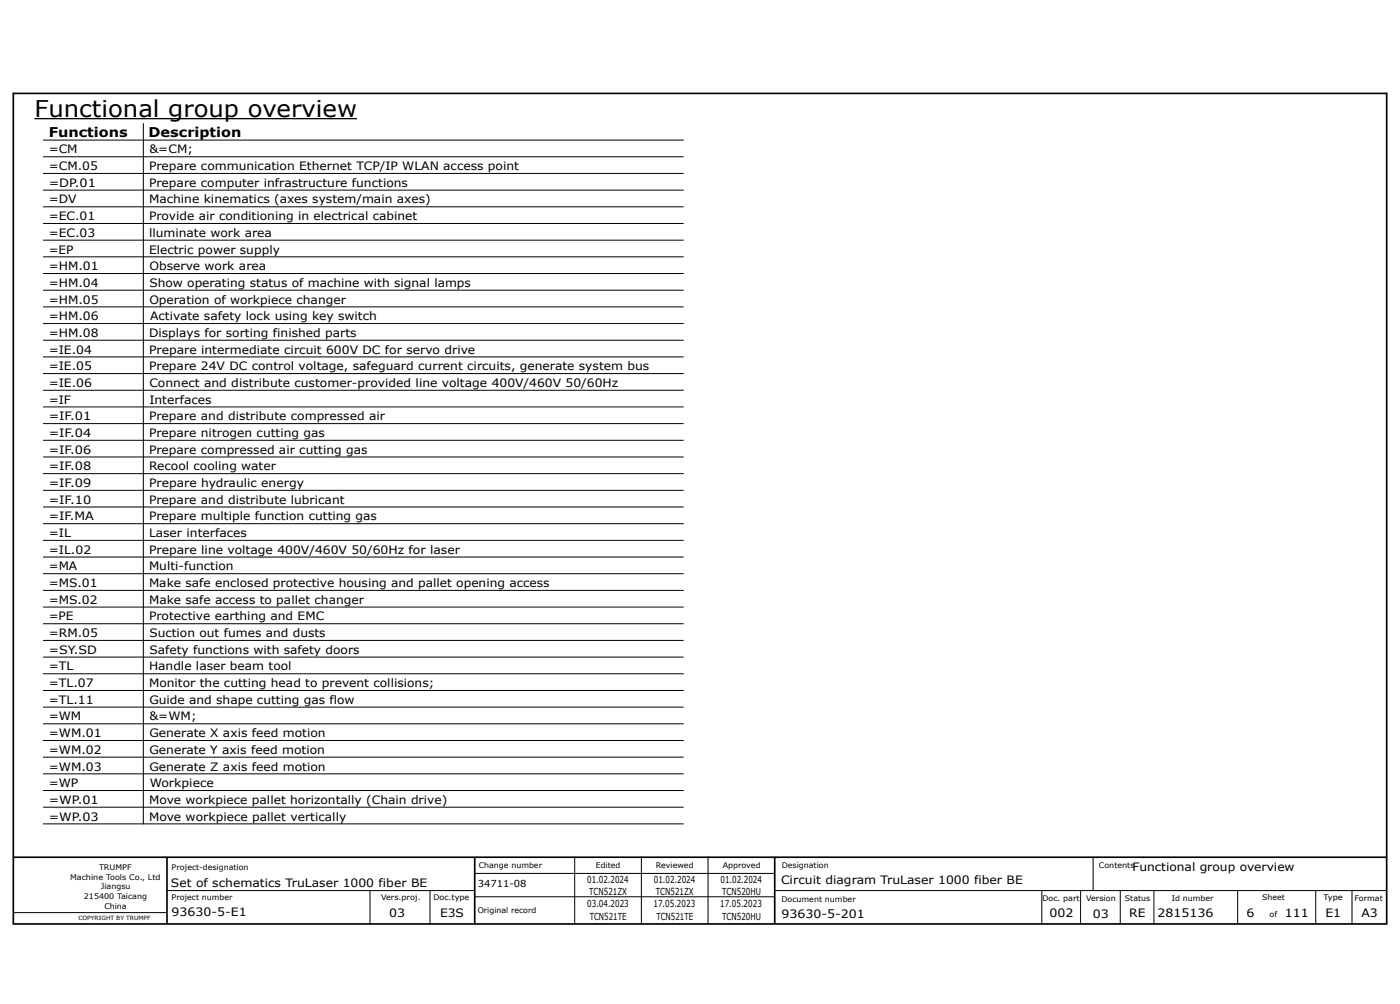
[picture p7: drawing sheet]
<svg xmlns="http://www.w3.org/2000/svg" width="420mm" height="301mm" viewBox="0 0 420 301" stroke-linecap="round" stroke-linejoin="round" font-family="sans-serif">
<defs><g id="words">
<text font-size="6.9" x="10.3" y="35">Functional group overview</text>
<g font-size="4">
<text x="14.6" y="41">Functions</text>
<text x="44.6" y="41">Description</text>
</g>
<g font-size="3.5">
<text x="14.6" y="46">=CM</text>
<text x="44.8" y="46">&amp;=CM;</text>
<text x="14.6" y="51">=CM.05</text>
<text x="44.7" y="51">Prepare communication Ethernet TCP/IP WLAN access point</text>
<text x="14.6" y="56">=DP.01</text>
<text x="44.7" y="56">Prepare computer infrastructure functions</text>
<text x="14.6" y="61">=DV</text>
<text x="14.6" y="66">=EC.01</text>
<text x="44.7" y="61">Machine kinematics (axes system/main axes)</text>
<text x="44.7" y="66">Provide air conditioning in electrical cabinet</text>
<text x="14.6" y="71">=EC.03</text>
<text x="44.7" y="71">lluminate work area</text>
<text x="14.6" y="76">=EP</text>
<text x="44.7" y="76">Electric power supply</text>
<text x="14.6" y="81">=HM.01</text>
<text x="44.8" y="81">Observe work area</text>
<text x="14.6" y="86">=HM.04</text>
<text x="44.8" y="86">Show operating status of machine with signal lamps</text>
<text x="14.6" y="91">=HM.05</text>
<text x="44.8" y="91">Operation of workpiece changer</text>
<text x="14.6" y="96">=HM.06</text>
<text x="14.6" y="101">=HM.08</text>
<text x="44.7" y="101">Displays for sorting finished parts</text>
<text x="45" y="96">Activate safety lock using key switch</text>
<text x="14.6" y="106">=IE.04</text>
<text x="44.7" y="106">Prepare intermediate circuit 600V DC for servo drive</text>
<text x="14.6" y="111">=IE.05</text>
<text x="44.7" y="111">Prepare 24V DC control voltage, safeguard current circuits, generate system bus</text>
<text x="14.6" y="116">=IE.06</text>
<text x="44.8" y="116">Connect and distribute customer-provided line voltage 400V/460V 50/60Hz</text>
<text x="14.6" y="121">=IF</text>
<text x="14.6" y="126">=IF.01</text>
<text x="44.7" y="126">Prepare and distribute compressed air</text>
<text x="44.8" y="121">Interfaces</text>
<text x="14.6" y="131">=IF.04</text>
<text x="44.7" y="131">Prepare nitrogen cutting gas</text>
<text x="14.6" y="136">=IF.06</text>
<text x="44.7" y="136">Prepare compressed air cutting gas</text>
<text x="14.6" y="141">=IF.08</text>
<text x="44.7" y="141">Recool cooling water</text>
<text x="14.6" y="146">=IF.09</text>
<text x="44.7" y="146">Prepare hydraulic energy</text>
<text x="14.6" y="151">=IF.10</text>
<text x="14.6" y="156">=IF.MA</text>
<text x="44.7" y="151">Prepare and distribute lubricant</text>
<text x="44.7" y="156">Prepare multiple function cutting gas</text>
<text x="14.6" y="161">=IL</text>
<text x="44.7" y="161">Laser interfaces</text>
<text x="14.6" y="166">=IL.02</text>
<text x="44.7" y="166">Prepare line voltage 400V/460V 50/60Hz for laser</text>
<text x="14.6" y="171">=MA</text>
<text x="44.7" y="171">Multi-function</text>
<text x="14.6" y="176">=MS.01</text>
<text x="44.7" y="176">Make safe enclosed protective housing and pallet opening access</text>
<text x="14.6" y="181">=MS.02</text>
<text x="14.6" y="186">=PE</text>
<text x="44.7" y="181">Make safe access to pallet changer</text>
<text x="44.7" y="186">Protective earthing and EMC</text>
<text x="14.6" y="191">=RM.05</text>
<text x="44.8" y="191">Suction out fumes and dusts</text>
<text x="14.6" y="196">=SY.SD</text>
<text x="44.8" y="196">Safety functions with safety doors</text>
<text x="14.6" y="201">=TL</text>
<text x="44.7" y="201">Handle laser beam tool</text>
<text x="14.6" y="206">=TL.07</text>
<text x="44.7" y="206">Monitor the cutting head to prevent collisions;</text>
<text x="14.6" y="211">=TL.11</text>
<text x="14.6" y="216">=WM</text>
<text x="44.8" y="211">Guide and shape cutting gas flow</text>
<text x="44.8" y="216">&amp;=WM;</text>
<text x="14.6" y="221">=WM.01</text>
<text x="44.8" y="221">Generate X axis feed motion</text>
<text x="14.6" y="226">=WM.02</text>
<text x="44.8" y="226">Generate Y axis feed motion</text>
<text x="14.6" y="231">=WM.03</text>
<text x="44.8" y="231">Generate Z axis feed motion</text>
<text x="14.6" y="236">=WP</text>
<text x="44.9" y="236">Workpiece</text>
<text x="14.6" y="241">=WP.01</text>
<text x="14.6" y="246">=WP.03</text>
<text x="44.7" y="241">Move workpiece pallet horizontally (Chain drive)</text>
<text x="44.7" y="246">Move workpiece pallet vertically</text>
<text x="339.7" y="261">Functional group overview</text>
<text x="51.3" y="266">Set of schematics TruLaser 1000 fiber BE</text>
<text x="234.3" y="265">Circuit diagram TruLaser 1000 fiber BE</text>
<text x="51.5" y="274.7">93630-5-E1</text>
<text x="116.8" y="274.9">03</text>
<text x="132" y="274.9">E3S</text>
<text x="234.4" y="275.3">93630-5-201</text>
<text x="314.8" y="275">002</text>
<text x="327.8" y="275.1">03</text>
<text x="338.8" y="275">RE</text>
<text x="347.3" y="275">2815136</text>
<text x="373.9" y="274.9">6</text>
<text x="385.5" y="274.9">111</text>
<text x="397.6" y="274.9">E1</text>
<text x="408.4" y="275">A3</text>
</g>
<g font-size="2.9">
<text x="143.3" y="266">34711-08</text>
<text x="176.1" y="264.9">01.02.2024</text>
<text x="176.8" y="268.4">TCN521ZX</text>
<text x="196.1" y="264.9">01.02.2024</text>
<text x="196.8" y="268.4">TCN521ZX</text>
<text x="216.1" y="264.9">01.02.2024</text>
<text x="216.7" y="268.4">TCN520HU</text>
<text x="176.2" y="271.9">03.04.2023</text>
<text x="176.9" y="275.9">TCN521TE</text>
<text x="196" y="271.9">17.05.2023</text>
<text x="196.9" y="275.9">TCN521TE</text>
<text x="216" y="271.9">17.05.2023</text>
<text x="216.7" y="275.9">TCN520HU</text>
</g>
<g font-size="2.3">
<text x="21" y="263.8">Machine Tools Co., Ltd</text>
<text x="29.7" y="260.8">TRUMPF</text>
<text x="51.5" y="260.7">Project-designation</text>
<text x="143.6" y="260.4">Change number</text>
<text x="178.7" y="260.4">Edited</text>
<text x="196.7" y="260.4">Reviewed</text>
<text x="216.8" y="260.4">Approved</text>
<text x="234.5" y="260.2">Designation</text>
<text x="329.7" y="260.1">Contents</text>
<text x="25.2" y="269.6">215400 Taicang</text>
<text x="30.3" y="266.7">Jiangsu</text>
<text x="51.5" y="269.7">Project number</text>
<text x="114.3" y="269.9">Vers.proj.</text>
<text x="130" y="269.9">Doc.type</text>
<text x="378.7" y="269.9">Sheet</text>
<text x="397.1" y="269.9">Type</text>
<text x="406.4" y="270">Format</text>
<text x="31.3" y="272.5">China</text>
<text x="143.3" y="273.9">Original record</text>
<text x="234.4" y="270.3">Document number</text>
<text x="312.7" y="270">Doc. part</text>
<text x="325.8" y="270.1">Version</text>
<text x="337.5" y="270">Status</text>
<text x="351.5" y="270.1">Id number</text>
<text x="380.9" y="274.9">of</text>
</g>
<text font-size="1.7" x="23.5" y="275.8">COPYRIGHT BY TRUMPF</text>
</g></defs>
<path d="M4 28h412v249h-412zM4 257h412M50.1 257.1v19.8M142.4 257.2v19.8M232.4 257.1v19.7" fill="none" stroke="#000" stroke-width=".5"/>
<g fill="none" stroke="#000" stroke-width=".3">
<path d="M43 37v210M13 42h192M13 47h192M13 52h192M13 57h192M13 62h192M13 67h192M13 72h192M13 77h192M13 82h192M13 87h192M13 92h192"/>
<path d="M13 97h192M13 102h192M13 107h192M13 112h192M13 117h192M13 122h192M13 127h192M13 132h192M13 137h192M13 142h192M13 147h192M13 152h192"/>
<path d="M13 157h192M13 162h192M13 167h192M13 172h192M13 177h192M13 182h192M13 187h192M13 192h192M13 197h192M13 202h192M13 207h192M13 212h192"/>
<path d="M13 217h192M13 222h192M13 227h192M13 232h192M13 237h192M13 242h192M13 247h192M172.4 256.9v20M192.4 256.9v20M212.4 256.9v20M327.9 256.9v10M4.1 273.6h45.7"/>
<path d="M50.1 267h92.2M111 267v10M129 267v10M142.4 261.9h90M142.4 268.9h90M232.5 267h183.5M312.5 267.1v9.8M324.2 267.1v10M336.1 267v10M346.2 267v10.1M371.3 266.9v10M394.7 267v10"/>
<path d="M405.6 267v10"/>
</g>
<path d="M10.3 35.6h96.8" fill="none" stroke="#000" stroke-width=".41"/>
<use href="#words"/>
</svg>
